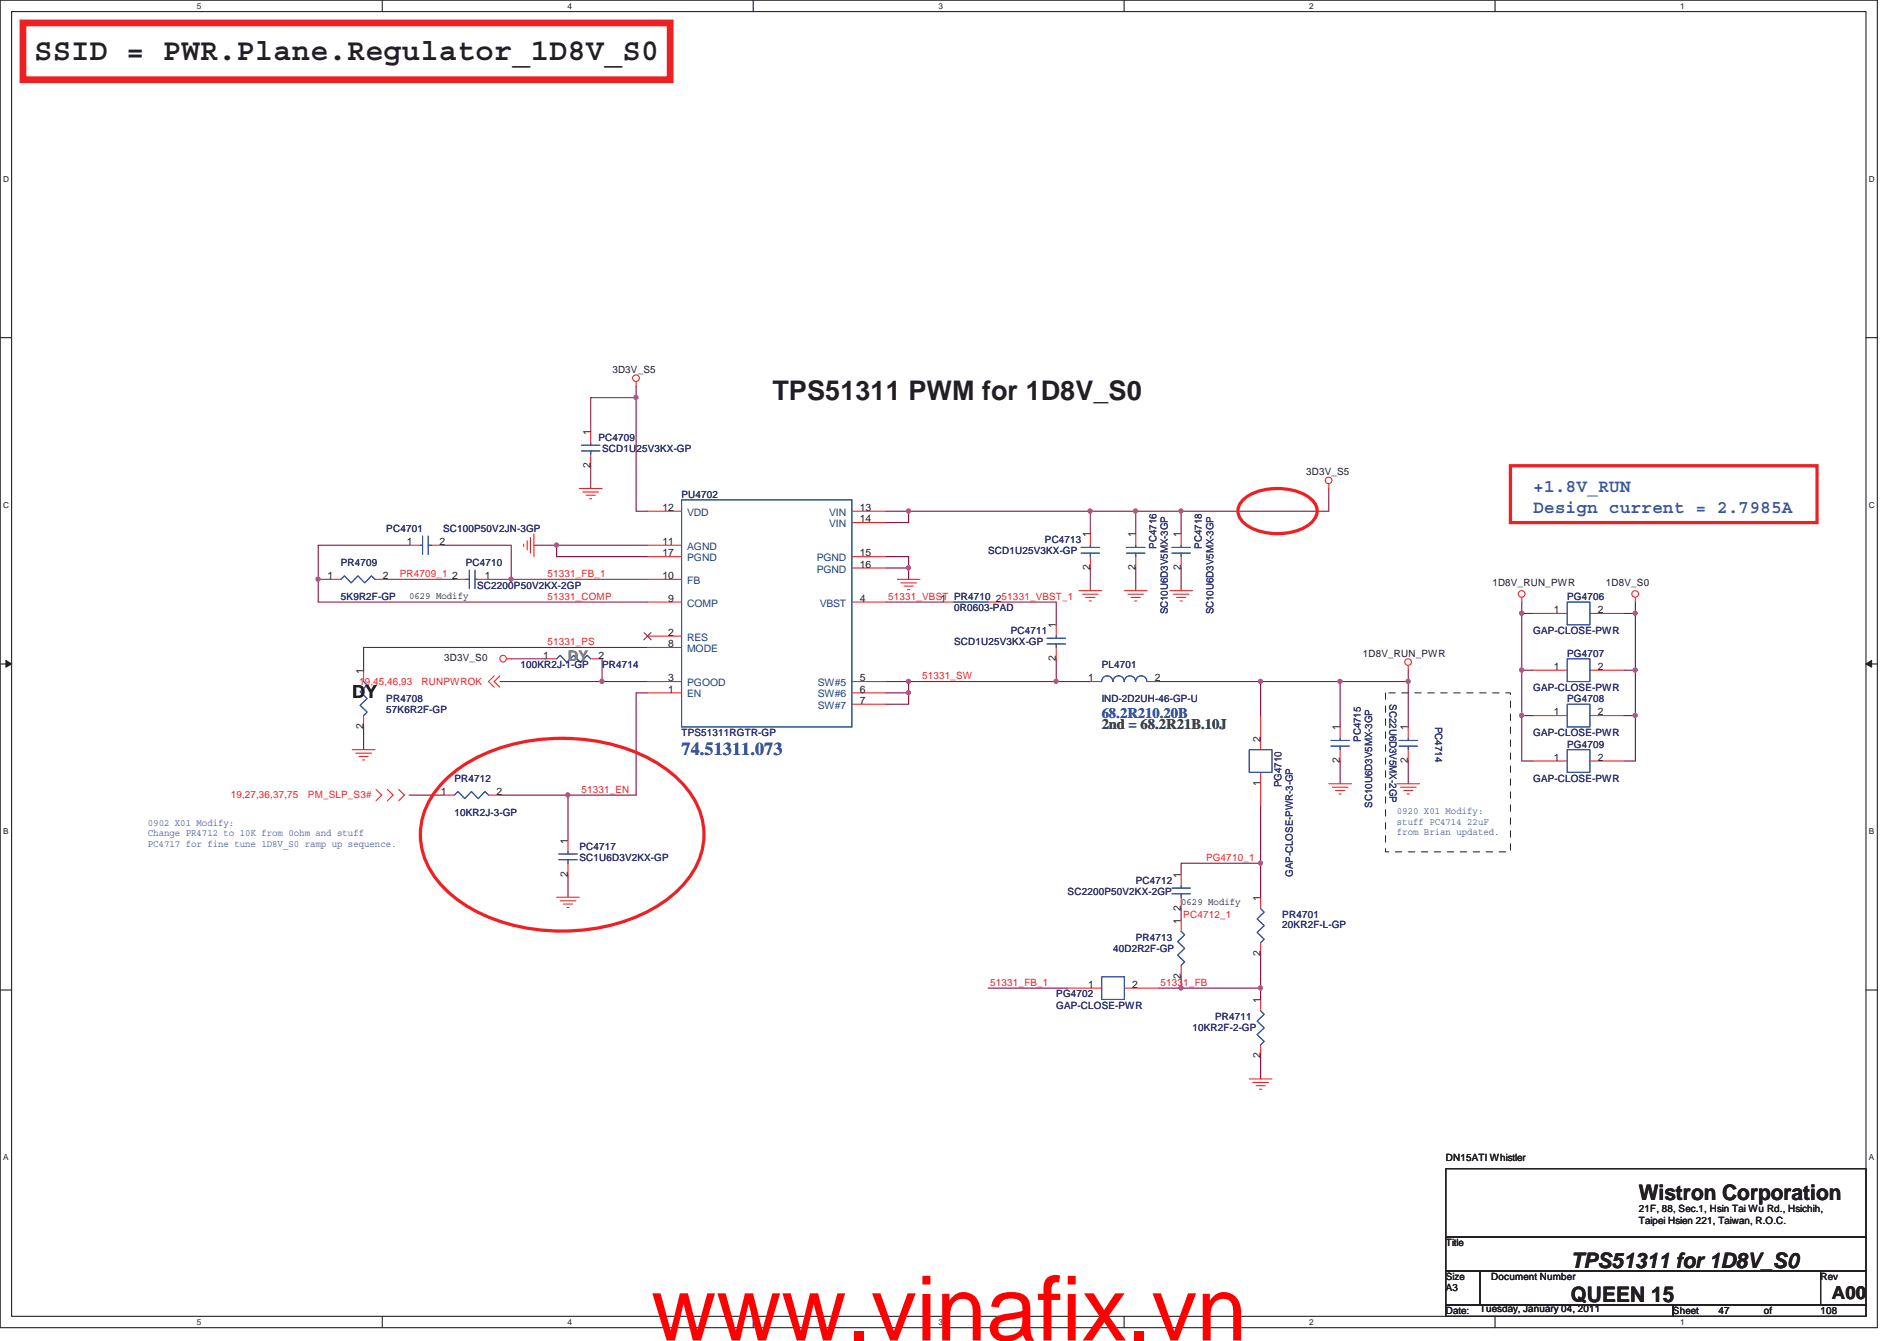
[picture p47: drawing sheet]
<svg xmlns="http://www.w3.org/2000/svg" width="297mm" height="210mm" viewBox="0 0 297 210" stroke-linecap="round" stroke-linejoin="round" font-family="sans-serif">
<defs><g id="words">
<text font-size="14.1" fill="#f00" x="102" y="209.9">www.vinafix.vn</text>
<text font-size="4.8" fill="#231f20" x="5.4" y="9.4">SSID = PWR.Plane.Regulator_1D8V_S0</text>
<text font-size="4.2" fill="#231f20" x="120.9" y="62.6">TPS51311 PWM for 1D8V_S0</text>
<g font-size="3.3" fill="#231f20">
<text x="256.6" y="187.9">Wistron Corporation</text>
<text x="246" y="203.9">QUEEN 15</text>
<text x="246" y="198.5">TPS51311 for 1D8V_S0</text>
</g>
<g font-size="2.8" fill="#3953a4">
<text x="240.1" y="77.1">+1.8V_RUN</text>
<text x="240.1" y="80.3">Design current = 2.7985A</text>
<text x="106.7" y="118.2">74.51311.073</text>
</g>
<g font-size="2.8" fill="#231f20">
<text x="55.2" y="109.3">DY</text>
<text x="286.8" y="203.4">A00</text>
</g>
<text font-size="2.3" fill="#69bd45" x="88.9" y="103.5">DY</text>
<text font-size="2.3" fill="#3953a4" x="172.5" y="112.4">68.2R210.20B</text>
<text font-size="2.3" fill="#098040" x="172.5" y="114.2">2nd = 68.2R21B.10J</text>
<g font-size="1.6" fill="#231f20">
<text x="95.9" y="58.4">3D3V_S5</text>
<text x="92.5" y="68.2" transform="rotate(-90 92.5 68.2)">1</text>
<text x="92.5" y="73.3" transform="rotate(-90 92.5 73.3)">2</text>
<text x="204.5" y="74.4">3D3V_S5</text>
<text x="103.7" y="80">12</text>
<text x="134.6" y="80">13</text>
<text x="134.6" y="81.8">14</text>
<text x="63.7" y="85.3">1</text>
<text x="68.8" y="85.3">2</text>
<text x="103.7" y="85.3">11</text>
<text x="103.7" y="87.1">17</text>
<text x="134.6" y="87.1">15</text>
<text x="134.6" y="88.9">16</text>
<text x="170.7" y="89.3" transform="rotate(-90 170.7 89.3)">2</text>
<text x="170.7" y="84.2" transform="rotate(-90 170.7 84.2)">1</text>
<text x="177.8" y="89.3" transform="rotate(-90 177.8 89.3)">2</text>
<text x="177.8" y="84.2" transform="rotate(-90 177.8 84.2)">1</text>
<text x="184.9" y="89.3" transform="rotate(-90 184.9 89.3)">2</text>
<text x="184.9" y="84.2" transform="rotate(-90 184.9 84.2)">1</text>
<text x="51.3" y="90.7">1</text>
<text x="59.9" y="90.7">2</text>
<text x="64" y="93.7">0629 Modify</text>
<text x="70.8" y="90.7">2</text>
<text x="75.9" y="90.7">1</text>
<text x="103.7" y="90.7">10</text>
<text x="104.6" y="94.2">9</text>
<text x="134.6" y="94.2">4</text>
<text x="147.3" y="94.2">1</text>
<text x="156" y="94.2">251331_VBST_1</text>
<text x="233.7" y="91.8">1D8V_RUN_PWR</text>
<text x="251.5" y="91.8">1D8V_S0</text>
<text x="104.6" y="101.3">8</text>
<text x="104.6" y="99.6">2</text>
<text x="165.4" y="98.4" transform="rotate(-90 165.4 98.4)">1</text>
<text x="243.3" y="96">1</text>
<text x="250.2" y="96">2</text>
<text x="56.9" y="105.5" transform="rotate(-90 56.9 105.5)">1</text>
<text x="69.6" y="103.5">3D3V_S0</text>
<text x="85" y="103.1">1</text>
<text x="93.7" y="103.1">2</text>
<text x="104.6" y="106.7">3</text>
<text x="134.6" y="106.7">5</text>
<text x="165.4" y="103.5" transform="rotate(-90 165.4 103.5)">2</text>
<text x="170.4" y="106.7">1</text>
<text x="180.8" y="106.7">2</text>
<text x="213.4" y="102.8">1D8V_RUN_PWR</text>
<text x="243.3" y="104.9">1</text>
<text x="250.2" y="104.9">2</text>
<text x="104.6" y="108.5">1</text>
<text x="134.6" y="108.5">6</text>
<text x="134.6" y="110.2">7</text>
<text x="243.3" y="112">1</text>
<text x="250.2" y="112">2</text>
<text x="56.9" y="114.2" transform="rotate(-90 56.9 114.2)">2</text>
<text x="197.4" y="116.2" transform="rotate(-90 197.4 116.2)">2</text>
<text x="209.8" y="119.5" transform="rotate(-90 209.8 119.5)">2</text>
<text x="209.8" y="114.4" transform="rotate(-90 209.8 114.4)">1</text>
<text x="220.5" y="119.5" transform="rotate(-90 220.5 119.5)">2</text>
<text x="220.5" y="114.4" transform="rotate(-90 220.5 114.4)">1</text>
<text x="243.3" y="119.1">1</text>
<text x="250.2" y="119.1">2</text>
<text x="69" y="124.5">1</text>
<text x="77.7" y="124.5">2</text>
<text x="197.4" y="123.1" transform="rotate(-90 197.4 123.1)">1</text>
<text x="88.9" y="137.3" transform="rotate(-90 88.9 137.3)">2</text>
<text x="88.9" y="132.2" transform="rotate(-90 88.9 132.2)">1</text>
<text x="184.9" y="137.5" transform="rotate(-90 184.9 137.5)">1</text>
<text x="184.9" y="142.6" transform="rotate(-90 184.9 142.6)">2</text>
<text x="185" y="141.7">0629 Modify</text>
<text x="197.4" y="141.1" transform="rotate(-90 197.4 141.1)">1</text>
<text x="184.9" y="144.6" transform="rotate(-90 184.9 144.6)">1</text>
<text x="197.4" y="149.7" transform="rotate(-90 197.4 149.7)">2</text>
<text x="170.4" y="154.7">1</text>
<text x="177.3" y="154.7">2</text>
<text x="184.9" y="153.3" transform="rotate(-90 184.9 153.3)">2</text>
<text x="197.4" y="157.1" transform="rotate(-90 197.4 157.1)">1</text>
<text x="197.4" y="165.7" transform="rotate(-90 197.4 165.7)">2</text>
<text x="226.4" y="181.8">DN15ATI Whistler</text>
<text x="256.6" y="189.8">21F, 88, Sec.1, Hsin Tai Wu Rd., Hsichih,</text>
<text x="256.6" y="191.6">Taipei Hsien 221, Taiwan, R.O.C.</text>
<text x="226.4" y="195.1">Title</text>
<text x="226.4" y="200.4">Size</text>
<text x="226.4" y="202.2">A3</text>
<text x="233.5" y="200.4">Document Number</text>
<text x="285.1" y="200.4">Rev</text>
<text x="226.4" y="205.8">Date:</text>
<text x="231.7" y="205.4">Tuesday, January 04, 2011</text>
<text x="262" y="205.8">Sheet</text>
<text x="269.1" y="205.8">47</text>
<text x="276.2" y="205.8">of</text>
<text x="285.1" y="205.8">108</text>
</g>
<g font-size="1.6" fill="#282973">
<text x="93.7" y="69">PC4709</text>
<text x="94.3" y="70.8">SCD1U25V3KX-GP</text>
<text x="106.7" y="77.9">PU4702</text>
<text x="60.5" y="83.3">PC4701</text>
<text x="69.4" y="83.3">SC100P50V2JN-3GP</text>
<text x="53.4" y="88.6">PR4709</text>
<text x="72.9" y="88.6">PC4710</text>
<text x="154.7" y="86.8">SCD1U25V3KX-GP</text>
<text x="163.6" y="85">PC4713</text>
<text x="181.1" y="85.9" transform="rotate(-90 181.1 85.9)">PC4716</text>
<text x="188.2" y="85.9" transform="rotate(-90 188.2 85.9)">PC4718</text>
<text x="53.4" y="93.9">5K9R2F-GP</text>
<text x="74.7" y="92.2">SC2200P50V2KX-2GP</text>
<text x="149.4" y="95.7">0R0603-PAD</text>
<text x="245.4" y="93.9">PG4706</text>
<text x="149.4" y="101">SCD1U25V3KX-GP</text>
<text x="158.3" y="99.3">PC4711</text>
<text x="182.9" y="96.2" transform="rotate(-90 182.9 96.2)">SC10U6D3V5MX-3GP</text>
<text x="190" y="96.2" transform="rotate(-90 190 96.2)">SC10U6D3V5MX-3GP</text>
<text x="240.1" y="99.3">GAP-CLOSE-PWR</text>
<text x="81.5" y="104.6">100KR2J-1-GP</text>
<text x="94.3" y="104.6">PR4714</text>
<text x="172.5" y="104.6">PL4701</text>
<text x="245.4" y="102.8">PG4707</text>
<text x="60.5" y="109.9">PR4708</text>
<text x="60.5" y="111.7">57K6R2F-GP</text>
<text x="172.5" y="109.9">IND-2D2UH-46-GP-U</text>
<text x="217.6" y="110.3" transform="rotate(90 217.6 110.3)">SC22U6D3V5MX-2GP</text>
<text x="224.7" y="113.8" transform="rotate(90 224.7 113.8)">PC4714</text>
<text x="240.1" y="108.2">GAP-CLOSE-PWR</text>
<text x="245.4" y="109.9">PG4708</text>
<text x="106.7" y="115.3">TPS51311RGTR-GP</text>
<text x="213.1" y="116.2" transform="rotate(-90 213.1 116.2)">PC4715</text>
<text x="240.1" y="115.3">GAP-CLOSE-PWR</text>
<text x="245.4" y="117">PG4709</text>
<text x="71.2" y="122.4">PR4712</text>
<text x="200.7" y="123.3" transform="rotate(-90 200.7 123.3)">PG4710</text>
<text x="240.1" y="122.4">GAP-CLOSE-PWR</text>
<text x="71.2" y="127.7">10KR2J-3-GP</text>
<text x="214.9" y="126.4" transform="rotate(-90 214.9 126.4)">SC10U6D3V5MX-3GP</text>
<text x="90.7" y="133.1">PC4717</text>
<text x="90.7" y="134.8">SC1U6D3V2KX-GP</text>
<text x="202.4" y="137.3" transform="rotate(-90 202.4 137.3)">GAP-CLOSE-PWR-3-GP</text>
<text x="167.2" y="140.2">SC2200P50V2KX-2GP</text>
<text x="177.8" y="138.4">PC4712</text>
<text x="200.8" y="143.7">PR4701</text>
<text x="174.3" y="149.1">40D2R2F-GP</text>
<text x="177.8" y="147.3">PR4713</text>
<text x="200.8" y="145.3">20KR2F-L-GP</text>
<text x="165.4" y="156.2">PG4702</text>
<text x="165.4" y="157.9">GAP-CLOSE-PWR</text>
<text x="186.7" y="161.5">10KR2F-2-GP</text>
<text x="190.3" y="159.7">PR4711</text>
</g>
<g font-size="1.6" fill="#1d437e">
<text x="107.6" y="80.8">VDD</text>
<text x="129.8" y="80.8">VIN</text>
<text x="129.8" y="82.5">VIN</text>
<text x="107.6" y="86.1">AGND</text>
<text x="107.6" y="87.9">PGND</text>
<text x="127.9" y="87.9">PGND</text>
<text x="127.9" y="89.7">PGND</text>
<text x="107.6" y="91.4">FB</text>
<text x="107.6" y="95">COMP</text>
<text x="128.4" y="95">VBST</text>
<text x="107.6" y="100.3">RES</text>
<text x="107.6" y="102.1">MODE</text>
<text x="107.6" y="107.4">PGOOD</text>
<text x="128.1" y="107.4">SW#5</text>
<text x="107.6" y="109.2">EN</text>
<text x="128.1" y="109.2">SW#6</text>
<text x="128.1" y="111">SW#7</text>
</g>
<g font-size="1.6" fill="#ed2024">
<text x="62.6" y="90.4">PR4709_1</text>
<text x="85.7" y="90.4">51331_FB_1</text>
<text x="85.7" y="93.9">51331_COMP</text>
<text x="139.1" y="93.9">51331_VBST PR4710</text>
<text x="85.7" y="101">51331_PS</text>
<text x="56.2" y="107.3">19,45,46,93</text>
<text x="66" y="107.3">RUNPWROK</text>
<text x="144.4" y="106.4">51331_SW</text>
<text x="36.1" y="124.9">19,27,36,37,75</text>
<text x="48.2" y="124.9">PM_SLP_S3#</text>
<text x="91.1" y="124.2">51331_EN</text>
<text x="188.8" y="134.8">PG4710_1</text>
<text x="185.3" y="143.7">PC4712_1</text>
<text x="155.1" y="154.4">51331_FB_1</text>
<text x="181.7" y="154.4">51331_FB</text>
</g>
<g font-size="1.6" fill="#3953a4">
<text x="23.2" y="129.3">0902 X01 Modify:</text>
<text x="23.2" y="130.9">Change PR4712 to 10K from 0ohm and stuff</text>
<text x="218.7" y="127.5">0920 X01 Modify:</text>
<text x="218.7" y="129.2">stuff PC4714 22uF</text>
<text x="218.7" y="130.8">from Brian updated.</text>
<text x="23.2" y="132.6">PC4717 for fine tune 1D8V_S0 ramp up sequence.</text>
</g>
<g font-size="1.3" fill="#231f20">
<text x="30.8" y="1.4">5</text>
<text x="88.9" y="1.4">4</text>
<text x="146.9" y="1.4">3</text>
<text x="205" y="1.4">2</text>
<text x="263.1" y="1.4">1</text>
<text x=".5" y="28.5">D</text>
<text x="292.6" y="28.5">D</text>
<text x=".5" y="79.5">C</text>
<text x="292.6" y="79.5">C</text>
<text x=".5" y="130.6">B</text>
<text x="292.6" y="130.6">B</text>
<text x=".5" y="181.7">A</text>
<text x="292.6" y="181.7">A</text>
<text x="30.8" y="207.4">5</text>
<text x="88.9" y="207.4">4</text>
<text x="146.9" y="207.4">3</text>
<text x="205" y="207.4">2</text>
<text x="263.1" y="207.4">1</text>
</g>
</g></defs>
<path d="M0 0h294v207.9h-294zM1.8 1.8h290.4v204.3h-290.4z" fill="none" stroke="#231f20" stroke-width=".17"/>
<g fill="#fff">
<path d="M30.8 .2h.7v1.4h-.7z"/>
<path d="M30.8 206.3h.7v1.4h-.7z"/>
</g>
<path d="M59.9 0v1.8M59.9 206.1v1.8" fill="none" stroke="#231f20" stroke-width=".17"/>
<g fill="#fff">
<path d="M88.9 .2h.6v1.4h-.6z"/>
<path d="M88.9 206.3h.6v1.4h-.6z"/>
</g>
<path d="M117.9 0v1.8M117.9 206.1v1.8" fill="none" stroke="#231f20" stroke-width=".17"/>
<g fill="#fff">
<path d="M146.9 .2h.7v1.4h-.7z"/>
<path d="M146.9 206.3h.7v1.4h-.7z"/>
</g>
<path d="M176 0v1.8M176 206.1v1.8" fill="none" stroke="#231f20" stroke-width=".17"/>
<g fill="#fff">
<path d="M205 .2h.7v1.4h-.7z"/>
<path d="M205 206.3h.7v1.4h-.7z"/>
</g>
<path d="M234.1 0v1.8M234.1 206.1v1.8" fill="none" stroke="#231f20" stroke-width=".17"/>
<g fill="#fff">
<path d="M263.1 .2h.7v1.4h-.7z"/>
<path d="M263.1 206.3h.7v1.4h-.7z"/>
<path d="M.5 27.3h.9v1.4h-.9z"/>
<path d="M292.6 27.3h.9v1.4h-.9z"/>
<path d="M.5 78.4h.9v1.4h-.9z"/>
<path d="M292.6 78.4h.9v1.4h-.9z"/>
</g>
<path d="M0 52.9h1.8M292.2 52.9h1.8" fill="none" stroke="#231f20" stroke-width=".17"/>
<g fill="#fff">
<path d="M.5 129.5h.8v1.4h-.8z"/>
<path d="M292.6 129.5h.9v1.4h-.9z"/>
</g>
<path d="M0 104h1.8M292.2 104h1.8" fill="none" stroke="#231f20" stroke-width=".17"/>
<path d="M.9 103.4l.9 .6-.9 .5z" fill="#231f20"/>
<path d="M.9 103.4l.9 .6-.9 .5z" fill="none" stroke="#231f20" stroke-width=".16"/>
<path d="M292.2 104l.9-.6v1.1z" fill="#231f20"/>
<path d="M292.2 104l.9-.6v1.1z" fill="none" stroke="#231f20" stroke-width=".16"/>
<g fill="#fff">
<path d="M.5 180.5h.8v1.4h-.8z"/>
<path d="M292.6 180.5h.9v1.4h-.9z"/>
</g>
<path d="M0 155h1.8M292.2 155h1.8" fill="none" stroke="#231f20" stroke-width=".17"/>
<path d="M80 90.7h21.4" fill="none" stroke="#7f1442" stroke-width=".17"/>
<circle cx="80" cy="90.7" r=".32" fill="#b9529f"/>
<circle cx="80" cy="90.7" r=".32" fill="none" stroke="#b9529f" stroke-width=".17"/>
<path d="M92.5 62.3h7.1v17.7h1.8M99.6 60.5v1.8M170.7 88.9v3.6M177.8 88.9v3.6" fill="none" stroke="#7f1442" stroke-width=".17"/>
<circle cx="99.6" cy="62.2" r=".32" fill="#b9529f"/>
<circle cx="99.6" cy="62.2" r=".32" fill="none" stroke="#b9529f" stroke-width=".17"/>
<path d="M170.7 80h7.1v3.6" fill="none" stroke="#7f1442" stroke-width=".17"/>
<circle cx="170.7" cy="80" r=".32" fill="#b9529f"/>
<circle cx="170.7" cy="80" r=".32" fill="none" stroke="#b9529f" stroke-width=".17"/>
<path d="M208.1 76.5v3.5h-23.1M142.3 80v1.8h-3.6" fill="none" stroke="#7f1442" stroke-width=".17"/>
<circle cx="184.9" cy="80" r=".32" fill="#b9529f"/>
<circle cx="184.9" cy="80" r=".32" fill="none" stroke="#b9529f" stroke-width=".17"/>
<path d="M49.8 94.3h51.6M256.1 96.1v8.8M56.9 101.4h44.5" fill="none" stroke="#7f1442" stroke-width=".17"/>
<circle cx="256" cy="96" r=".32" fill="#b9529f"/>
<circle cx="256" cy="96" r=".32" fill="none" stroke="#b9529f" stroke-width=".17"/>
<path d="M238.3 96.1v8.8" fill="none" stroke="#7f1442" stroke-width=".17"/>
<circle cx="238.3" cy="96" r=".32" fill="#b9529f"/>
<circle cx="238.3" cy="96" r=".32" fill="none" stroke="#b9529f" stroke-width=".17"/>
<path d="M238.3 94.3v1.8h1.8M256.1 94.3v1.8h-1.8M238.3 104.9h1.8M254.3 104.9h1.8M88.9 124.5h10.7" fill="none" stroke="#7f1442" stroke-width=".17"/>
<circle cx="88.9" cy="124.5" r=".32" fill="#b9529f"/>
<circle cx="88.9" cy="124.5" r=".32" fill="none" stroke="#b9529f" stroke-width=".17"/>
<path d="M49.8 85.4v5.3M142.3 106.7h23.1M220.5 104.9v1.8M64 124.5h5.4M78.3 124.5h10.6v7.1M88.9 136.9v3.6" fill="none" stroke="#7f1442" stroke-width=".17"/>
<circle cx="142.3" cy="106.7" r=".32" fill="#b9529f"/>
<circle cx="142.3" cy="106.7" r=".32" fill="none" stroke="#b9529f" stroke-width=".17"/>
<path d="M142.3 80h28.4M78.3 106.7h16" fill="none" stroke="#7f1442" stroke-width=".17"/>
<circle cx="142.3" cy="80" r=".32" fill="#b9529f"/>
<circle cx="142.3" cy="80" r=".32" fill="none" stroke="#b9529f" stroke-width=".17"/>
<path d="M92.5 72.9v3.6M92.5 62.3v5.3M69.4 85.4h10.6M56.9 101.4v3.5M101.4 108.5h-1.8v16M197.4 106.7h12.4" fill="none" stroke="#7f1442" stroke-width=".17"/>
<circle cx="197.4" cy="106.7" r=".32" fill="#b9529f"/>
<circle cx="197.4" cy="106.7" r=".32" fill="none" stroke="#b9529f" stroke-width=".17"/>
<path d="M49.8 85.4h14.2M51.6 90.7h-1.8v3.6M60.5 90.7h10.7M80 85.4v5.3h-3.5M56.9 113.8v3.6" fill="none" stroke="#7f1442" stroke-width=".17"/>
<circle cx="49.8" cy="90.7" r=".32" fill="#b9529f"/>
<circle cx="49.8" cy="90.7" r=".32" fill="none" stroke="#b9529f" stroke-width=".17"/>
<path d="M138.7 94.3h8.9M156.5 94.3h8.9v3.5M138.7 106.7h3.6v1.8" fill="none" stroke="#7f1442" stroke-width=".17"/>
<circle cx="142.3" cy="108.5" r=".32" fill="#b9529f"/>
<circle cx="142.3" cy="108.5" r=".32" fill="none" stroke="#b9529f" stroke-width=".17"/>
<path d="M138.7 108.5h3.6v1.8h-3.6M165.4 106.7h5.3" fill="none" stroke="#7f1442" stroke-width=".17"/>
<circle cx="165.4" cy="106.7" r=".32" fill="#b9529f"/>
<circle cx="165.4" cy="106.7" r=".32" fill="none" stroke="#b9529f" stroke-width=".17"/>
<path d="M94.3 106.7h7.1M165.4 103.2v3.5M209.8 119.2v3.5M220.5 119.2v3.5" fill="none" stroke="#7f1442" stroke-width=".17"/>
<circle cx="94.2" cy="106.7" r=".32" fill="#b9529f"/>
<circle cx="94.2" cy="106.7" r=".32" fill="none" stroke="#b9529f" stroke-width=".17"/>
<path d="M142.3 88.9v1.8" fill="none" stroke="#7f1442" stroke-width=".17"/>
<circle cx="142.3" cy="88.9" r=".32" fill="#b9529f"/>
<circle cx="142.3" cy="88.9" r=".32" fill="none" stroke="#b9529f" stroke-width=".17"/>
<path d="M87.2 87.2h14.2M87.2 85.4h14.2" fill="none" stroke="#7f1442" stroke-width=".17"/>
<circle cx="87.1" cy="85.4" r=".32" fill="#b9529f"/>
<circle cx="87.1" cy="85.4" r=".32" fill="none" stroke="#b9529f" stroke-width=".17"/>
<path d="M87.2 85.4v1.8M142.3 87.2v1.7h-3.6M220.5 106.7v7.1" fill="none" stroke="#7f1442" stroke-width=".17"/>
<circle cx="220.5" cy="106.7" r=".32" fill="#b9529f"/>
<circle cx="220.5" cy="106.7" r=".32" fill="none" stroke="#b9529f" stroke-width=".17"/>
<path d="M138.7 87.2h3.6M220.5 106.7h-10.7v7.1" fill="none" stroke="#7f1442" stroke-width=".17"/>
<circle cx="209.8" cy="106.7" r=".32" fill="#b9529f"/>
<circle cx="209.8" cy="106.7" r=".32" fill="none" stroke="#b9529f" stroke-width=".17"/>
<path d="M83.6 85.4h3.6M138.7 80h3.6M170.7 80v3.6M80 103.2h5.4M94.3 103.2v3.5M238.3 104.9v7.2h1.8" fill="none" stroke="#7f1442" stroke-width=".17"/>
<circle cx="238.3" cy="104.9" r=".32" fill="#b9529f"/>
<circle cx="238.3" cy="104.9" r=".32" fill="none" stroke="#b9529f" stroke-width=".17"/>
<path d="M256.1 104.9v7.2h-1.8" fill="none" stroke="#7f1442" stroke-width=".17"/>
<circle cx="256" cy="104.9" r=".32" fill="#b9529f"/>
<circle cx="256" cy="104.9" r=".32" fill="none" stroke="#b9529f" stroke-width=".17"/>
<path d="M238.3 112.1v7.1" fill="none" stroke="#7f1442" stroke-width=".17"/>
<circle cx="238.3" cy="112" r=".32" fill="#b9529f"/>
<circle cx="238.3" cy="112" r=".32" fill="none" stroke="#b9529f" stroke-width=".17"/>
<path d="M238.3 119.2h1.8M256.1 112.1v7.1" fill="none" stroke="#7f1442" stroke-width=".17"/>
<circle cx="256" cy="112" r=".32" fill="#b9529f"/>
<circle cx="256" cy="112" r=".32" fill="none" stroke="#b9529f" stroke-width=".17"/>
<path d="M254.3 119.2h1.8M185 154.7h12.4M197.4 149.4v7.1M197.4 165.4v3.5" fill="none" stroke="#7f1442" stroke-width=".17"/>
<circle cx="197.4" cy="154.7" r=".32" fill="#b9529f"/>
<circle cx="197.4" cy="154.7" r=".32" fill="none" stroke="#b9529f" stroke-width=".17"/>
<circle cx="184.9" cy="154.7" r=".32" fill="#b9529f"/>
<circle cx="184.9" cy="154.7" r=".32" fill="none" stroke="#b9529f" stroke-width=".17"/>
<path d="M185 135.2h12.4M197.4 126.3v8.9M197.4 135.2v5.3M185 142.3v1.8" fill="none" stroke="#7f1442" stroke-width=".17"/>
<circle cx="197.4" cy="135.1" r=".32" fill="#b9529f"/>
<circle cx="197.4" cy="135.1" r=".32" fill="none" stroke="#b9529f" stroke-width=".17"/>
<path d="M177.8 80h7.2v3.6M185 88.9v3.6M181.4 106.7h16v5.4M185 135.2v1.7M154.7 154.7h12.5M185 152.9v1.8h-3.6" fill="none" stroke="#7f1442" stroke-width=".17"/>
<circle cx="177.8" cy="80" r=".32" fill="#b9529f"/>
<circle cx="177.8" cy="80" r=".32" fill="none" stroke="#b9529f" stroke-width=".17"/>
<g fill="none" stroke="#ed2024" stroke-width=".17">
<path d="M99.6 59.8v.7M90.7 76.5h3.6M91.3 77h2.4M91.8 77.6h1.4M92.3 78.1h.4M92.5 67.6v1.8M92.5 71.2v1.7M208.1 75.8v.7M51.6 90.7h1.8M58.7 90.7h1.8M64 85.4h1.8M67.6 85.4h1.8"/>
<path d="M71.2 90.7h1.7M74.7 90.7h1.8M82 85.2v.4M82.5 84.7v1.4M83.1 84.2v2.4M83.6 83.6v3.6M101.4 90.7h5.3M101.4 94.3h5.3M101.4 80h5.3M101.4 85.4h5.3M101.4 99.6h5.3M101.4 87.2h5.3"/>
<path d="M133.4 94.3h5.3M133.4 80h5.3M133.4 81.8h5.3M133.4 87.2h5.3M133.4 88.9h5.3M140.5 90.7h3.6M141.1 91.3h2.4M141.6 91.8h1.4M142.1 92.3h.3M147.6 94.3h1.8M154.7 94.3h1.8M165.4 97.8v1.8"/>
<path d="M168.9 92.5h3.6M169.5 93h2.5M170 93.6h1.4M170.6 94.1h.3M170.7 83.6v1.8M170.7 87.2v1.7M176.1 92.5h3.5M176.6 93h2.5M177.1 93.6h1.5M177.7 94.1h.3M177.8 83.6v1.8M177.8 87.2v1.7"/>
<path d="M183.2 92.5h3.5M183.7 93h2.5M184.2 93.6h1.5M184.8 94.1h.3M185 83.6v1.8M185 87.2v1.7M238.3 93.6v.7M240.1 96.1h5.3M249 96.1h5.3M256.1 93.6v.7M55.2 117.4h3.5M55.7 117.9h2.5"/>
<path d="M56.2 118.4h1.5M56.8 119h.3M56.9 104.9v1.8M56.9 112.1v1.7M77.4 105.8l-.9 .9 .9 .9M78.3 105.8l-.9 .9 .9 .9M79.3 103.2h.7M85.4 103.2h1.8M92.5 103.2h1.8M101.4 106.7h5.3M101.4 101.4h5.3M101.4 108.5h5.3"/>
<path d="M133.4 106.7h5.3M133.4 108.5h5.3M133.4 110.3h5.3M165.4 101.4v1.8M170.7 106.7h1.8M179.6 106.7h1.8M197.4 112.1v5.3M209.8 113.8v1.8M209.8 117.4v1.8M220.5 104.2v.7M220.5 113.8v1.8M220.5 117.4v1.8"/>
<path d="M240.1 104.9h5.3M240.1 119.2h5.3M240.1 112.1h5.3M249 104.9h5.3M249 119.2h5.3M249 112.1h5.3M58.9 123.6l.9 .9-.9 .9M60.7 123.6l.8 .9-.8 .9M62.4 123.6l.9 .9-.9 .9M69.4 124.5h1.8M76.5 124.5h1.8M88.9 131.6v1.8"/>
<path d="M88.9 135.2v1.7M185 136.9v1.8M197.4 120.9v5.4M208.1 122.7h3.5M208.6 123.3h2.5M209.1 123.8h1.5M209.7 124.3h.3M218.7 122.7h3.6M219.3 123.3h2.4M219.8 123.8h1.4M220.3 124.3h.4M87.2 140.5h3.5"/>
<path d="M87.7 141.1h2.5M88.2 141.6h1.5M88.8 142.1h.3M167.2 154.7h5.3M176.1 154.7h5.3M185 140.5v1.8M185 144.1v1.7M185 151.2v1.7M197.4 140.5v1.8M197.4 147.6v1.8M197.4 156.5v1.8M195.6 168.9h3.6"/>
<path d="M196.2 169.5h2.4M196.7 170h1.4M197.2 170.6h.4M197.4 163.6v1.8"/>
<circle cx="99.6" cy="59.2" r=".52"/>
<circle cx="208" cy="75.2" r=".52"/>
<circle cx="238.3" cy="93" r=".52"/>
<circle cx="256.1" cy="93" r=".52"/>
<circle cx="78.8" cy="103.1" r=".52"/>
<circle cx="220.5" cy="103.7" r=".52"/>
</g>
<path d="M226.4 183h65.8v10.7h-65.8zM226.4 193.7h65.8v5.3h-65.8zM226.4 199h5.3v5.3h-5.3zM231.7 199h53.4v5.3h-53.4zM285.1 199h7.1v5.3h-7.1zM226.4 204.3h35.6v1.8h-35.6zM262 204.3h30.2v1.8h-30.2z" fill="none" stroke="#231f20" stroke-width=".17"/>
<path d="M3.6 3.6h101.3v8.9h-101.3z" fill="none" stroke="#ed2024" stroke-width="1.1"/>
<path d="M194.7 78.2a9 9 0 0 1 8.5-1.2 4.6 4.6 0 0 1 2.9 2.4 2.53 2.53 0 0 1-1.3 2.9 9.5 9.5 0 0 1-9.5 0 2.47 2.47 0 0 1-.6-4.1zM236.5 72.9h48v8.9h-48zM69.9 122a25.6 25.6 0 0 1 16.1-6.3 28.9 28.9 0 0 1 17.7 4.3 13.7 13.7 0 0 1 6.4 9.3 11.8 11.8 0 0 1-3.9 10.1 25.7 25.7 0 0 1-16.2 6.3 28.8 28.8 0 0 1-17.7-4.3 13.8 13.8 0 0 1-6.4-9.3 11.8 11.8 0 0 1 4-10.1z" fill="none" stroke="#ed2024" stroke-width=".51"/>
<path d="M217 108.5h19.5v24.9h-19.5z" fill="none" stroke="#231f20" stroke-width=".16" stroke-dasharray="1 1 1 1 1 1 1 1"/>
<g fill="none" stroke="#3953a4" stroke-width=".17">
<path d="M91.1 70.6h2.8M91.1 69.7h2.8M92.5 69.4v.3M92.5 70.6v.6M106.7 78.3h26.7v35.5h-26.7zM53.4 90.7l.5-.5 1.1 1.1 1-1.1 1.1 1.1 1.1-1.1 .5 .5M65.8 85.4h.4M66.2 83.9v2.9M67.1 85.4h.5M67.1 83.9v2.9M72.9 90.7h.6M73.5 89.3v2.9"/>
<path d="M74.4 90.7h.3M74.4 89.3v2.9M149.4 94.3h5.3M164 99.9h2.8M165.4 99.6v.3M169.3 85.7h2.9M169.3 86.6h2.9M170.7 85.4v.3M170.7 86.6v.6M176.4 85.7h2.9M176.4 86.6h2.9M177.8 85.4v.3"/>
<path d="M177.8 86.6v.6M183.5 86.6h2.9M183.5 85.7h2.9M185 85.4v.3M185 86.6v.6M245.4 94.3h3.6v3.5h-3.6zM56.9 106.7l.6 .6-1.1 1 1.1 1.1-1.1 1 1.1 1.1-.6 .6M87.2 103.2l.5-.6 1.1 1.1 1-1.1 1.1 1.1 1-1.1 .6 .6M164 100.8h2.8M165.4 100.8v.6M174.2 106.7a.87 .87 0 0 0-.8-.9 .87 .87 0 0 0-.9 .9M176 106.7a.87 .87 0 0 0-.8-.9 .87 .87 0 0 0-.9 .9"/>
<path d="M177.8 106.7a.87 .87 0 0 0-.9-.9 .87 .87 0 0 0-.8 .9M179.6 106.7a.87 .87 0 0 0-.9-.9 .87 .87 0 0 0-.9 .9M195.6 117.4h3.6v3.5h-3.6zM208.4 116.8h2.9M208.4 115.9h2.9M209.8 115.6v.3M209.8 116.8v.6M219.1 116.8h2.9M219.1 115.9h2.9M220.5 115.6v.3M220.5 116.8v.6M245.4 103.2h3.6v3.5h-3.6z"/>
<path d="M245.4 117.4h3.6v3.5h-3.6zM245.4 110.3h3.6v3.5h-3.6zM71.2 124.5l.5-.6 1.1 1.1 1-1.1 1.1 1.1 1-1.1 .6 .6M87.5 133.7h2.9M87.5 134.6h2.9M88.9 133.4v.3M88.9 134.6v.6M183.5 140h2.9M183.5 139.1h2.9M185 138.7v.4M185 140v.5M172.5 152.9h3.6v3.6h-3.6z"/>
<path d="M185 145.8l.5 .6-1.1 1 1.1 1.1-1.1 1.1 1.1 1-.5 .6M197.4 158.3l.5 .5-1.1 1.1 1.1 1-1.1 1.1 1.1 1.1-.5 .5M197.4 142.3l.5 .5-1.1 1.1 1.1 1-1.1 1.1 1.1 1.1-.5 .5"/>
</g>
<path d="M100.8 99.1l1.2 1.1M101.9 99.1l-1.1 1.1" fill="none" stroke="#7f421c" stroke-width=".16"/>
<circle cx="80" cy="90.7" r=".32" fill="#b9529f"/>
<circle cx="80" cy="90.7" r=".32" fill="none" stroke="#b9529f" stroke-width=".17"/>
<circle cx="99.6" cy="62.2" r=".32" fill="#b9529f"/>
<circle cx="99.6" cy="62.2" r=".32" fill="none" stroke="#b9529f" stroke-width=".17"/>
<circle cx="170.7" cy="80" r=".32" fill="#b9529f"/>
<circle cx="170.7" cy="80" r=".32" fill="none" stroke="#b9529f" stroke-width=".17"/>
<circle cx="184.9" cy="80" r=".32" fill="#b9529f"/>
<circle cx="184.9" cy="80" r=".32" fill="none" stroke="#b9529f" stroke-width=".17"/>
<circle cx="256" cy="96" r=".32" fill="#b9529f"/>
<circle cx="256" cy="96" r=".32" fill="none" stroke="#b9529f" stroke-width=".17"/>
<circle cx="238.3" cy="96" r=".32" fill="#b9529f"/>
<circle cx="238.3" cy="96" r=".32" fill="none" stroke="#b9529f" stroke-width=".17"/>
<circle cx="88.9" cy="124.5" r=".32" fill="#b9529f"/>
<circle cx="88.9" cy="124.5" r=".32" fill="none" stroke="#b9529f" stroke-width=".17"/>
<circle cx="142.3" cy="106.7" r=".32" fill="#b9529f"/>
<circle cx="142.3" cy="106.7" r=".32" fill="none" stroke="#b9529f" stroke-width=".17"/>
<circle cx="142.3" cy="80" r=".32" fill="#b9529f"/>
<circle cx="142.3" cy="80" r=".32" fill="none" stroke="#b9529f" stroke-width=".17"/>
<circle cx="197.4" cy="106.7" r=".32" fill="#b9529f"/>
<circle cx="197.4" cy="106.7" r=".32" fill="none" stroke="#b9529f" stroke-width=".17"/>
<circle cx="49.8" cy="90.7" r=".32" fill="#b9529f"/>
<circle cx="49.8" cy="90.7" r=".32" fill="none" stroke="#b9529f" stroke-width=".17"/>
<circle cx="142.3" cy="108.5" r=".32" fill="#b9529f"/>
<circle cx="142.3" cy="108.5" r=".32" fill="none" stroke="#b9529f" stroke-width=".17"/>
<circle cx="165.4" cy="106.7" r=".32" fill="#b9529f"/>
<circle cx="165.4" cy="106.7" r=".32" fill="none" stroke="#b9529f" stroke-width=".17"/>
<circle cx="94.2" cy="106.7" r=".32" fill="#b9529f"/>
<circle cx="94.2" cy="106.7" r=".32" fill="none" stroke="#b9529f" stroke-width=".17"/>
<circle cx="142.3" cy="88.9" r=".32" fill="#b9529f"/>
<circle cx="142.3" cy="88.9" r=".32" fill="none" stroke="#b9529f" stroke-width=".17"/>
<circle cx="87.1" cy="85.4" r=".32" fill="#b9529f"/>
<circle cx="87.1" cy="85.4" r=".32" fill="none" stroke="#b9529f" stroke-width=".17"/>
<circle cx="220.5" cy="106.7" r=".32" fill="#b9529f"/>
<circle cx="220.5" cy="106.7" r=".32" fill="none" stroke="#b9529f" stroke-width=".17"/>
<circle cx="209.8" cy="106.7" r=".32" fill="#b9529f"/>
<circle cx="209.8" cy="106.7" r=".32" fill="none" stroke="#b9529f" stroke-width=".17"/>
<circle cx="238.3" cy="104.9" r=".32" fill="#b9529f"/>
<circle cx="238.3" cy="104.9" r=".32" fill="none" stroke="#b9529f" stroke-width=".17"/>
<circle cx="256" cy="104.9" r=".32" fill="#b9529f"/>
<circle cx="256" cy="104.9" r=".32" fill="none" stroke="#b9529f" stroke-width=".17"/>
<circle cx="238.3" cy="112" r=".32" fill="#b9529f"/>
<circle cx="238.3" cy="112" r=".32" fill="none" stroke="#b9529f" stroke-width=".17"/>
<circle cx="256" cy="112" r=".32" fill="#b9529f"/>
<circle cx="256" cy="112" r=".32" fill="none" stroke="#b9529f" stroke-width=".17"/>
<circle cx="197.4" cy="154.7" r=".32" fill="#b9529f"/>
<circle cx="197.4" cy="154.7" r=".32" fill="none" stroke="#b9529f" stroke-width=".17"/>
<circle cx="184.9" cy="154.7" r=".32" fill="#b9529f"/>
<circle cx="184.9" cy="154.7" r=".32" fill="none" stroke="#b9529f" stroke-width=".17"/>
<circle cx="197.4" cy="135.1" r=".32" fill="#b9529f"/>
<circle cx="197.4" cy="135.1" r=".32" fill="none" stroke="#b9529f" stroke-width=".17"/>
<circle cx="177.8" cy="80" r=".32" fill="#b9529f"/>
<circle cx="177.8" cy="80" r=".32" fill="none" stroke="#b9529f" stroke-width=".17"/>
<use href="#words"/>
</svg>
